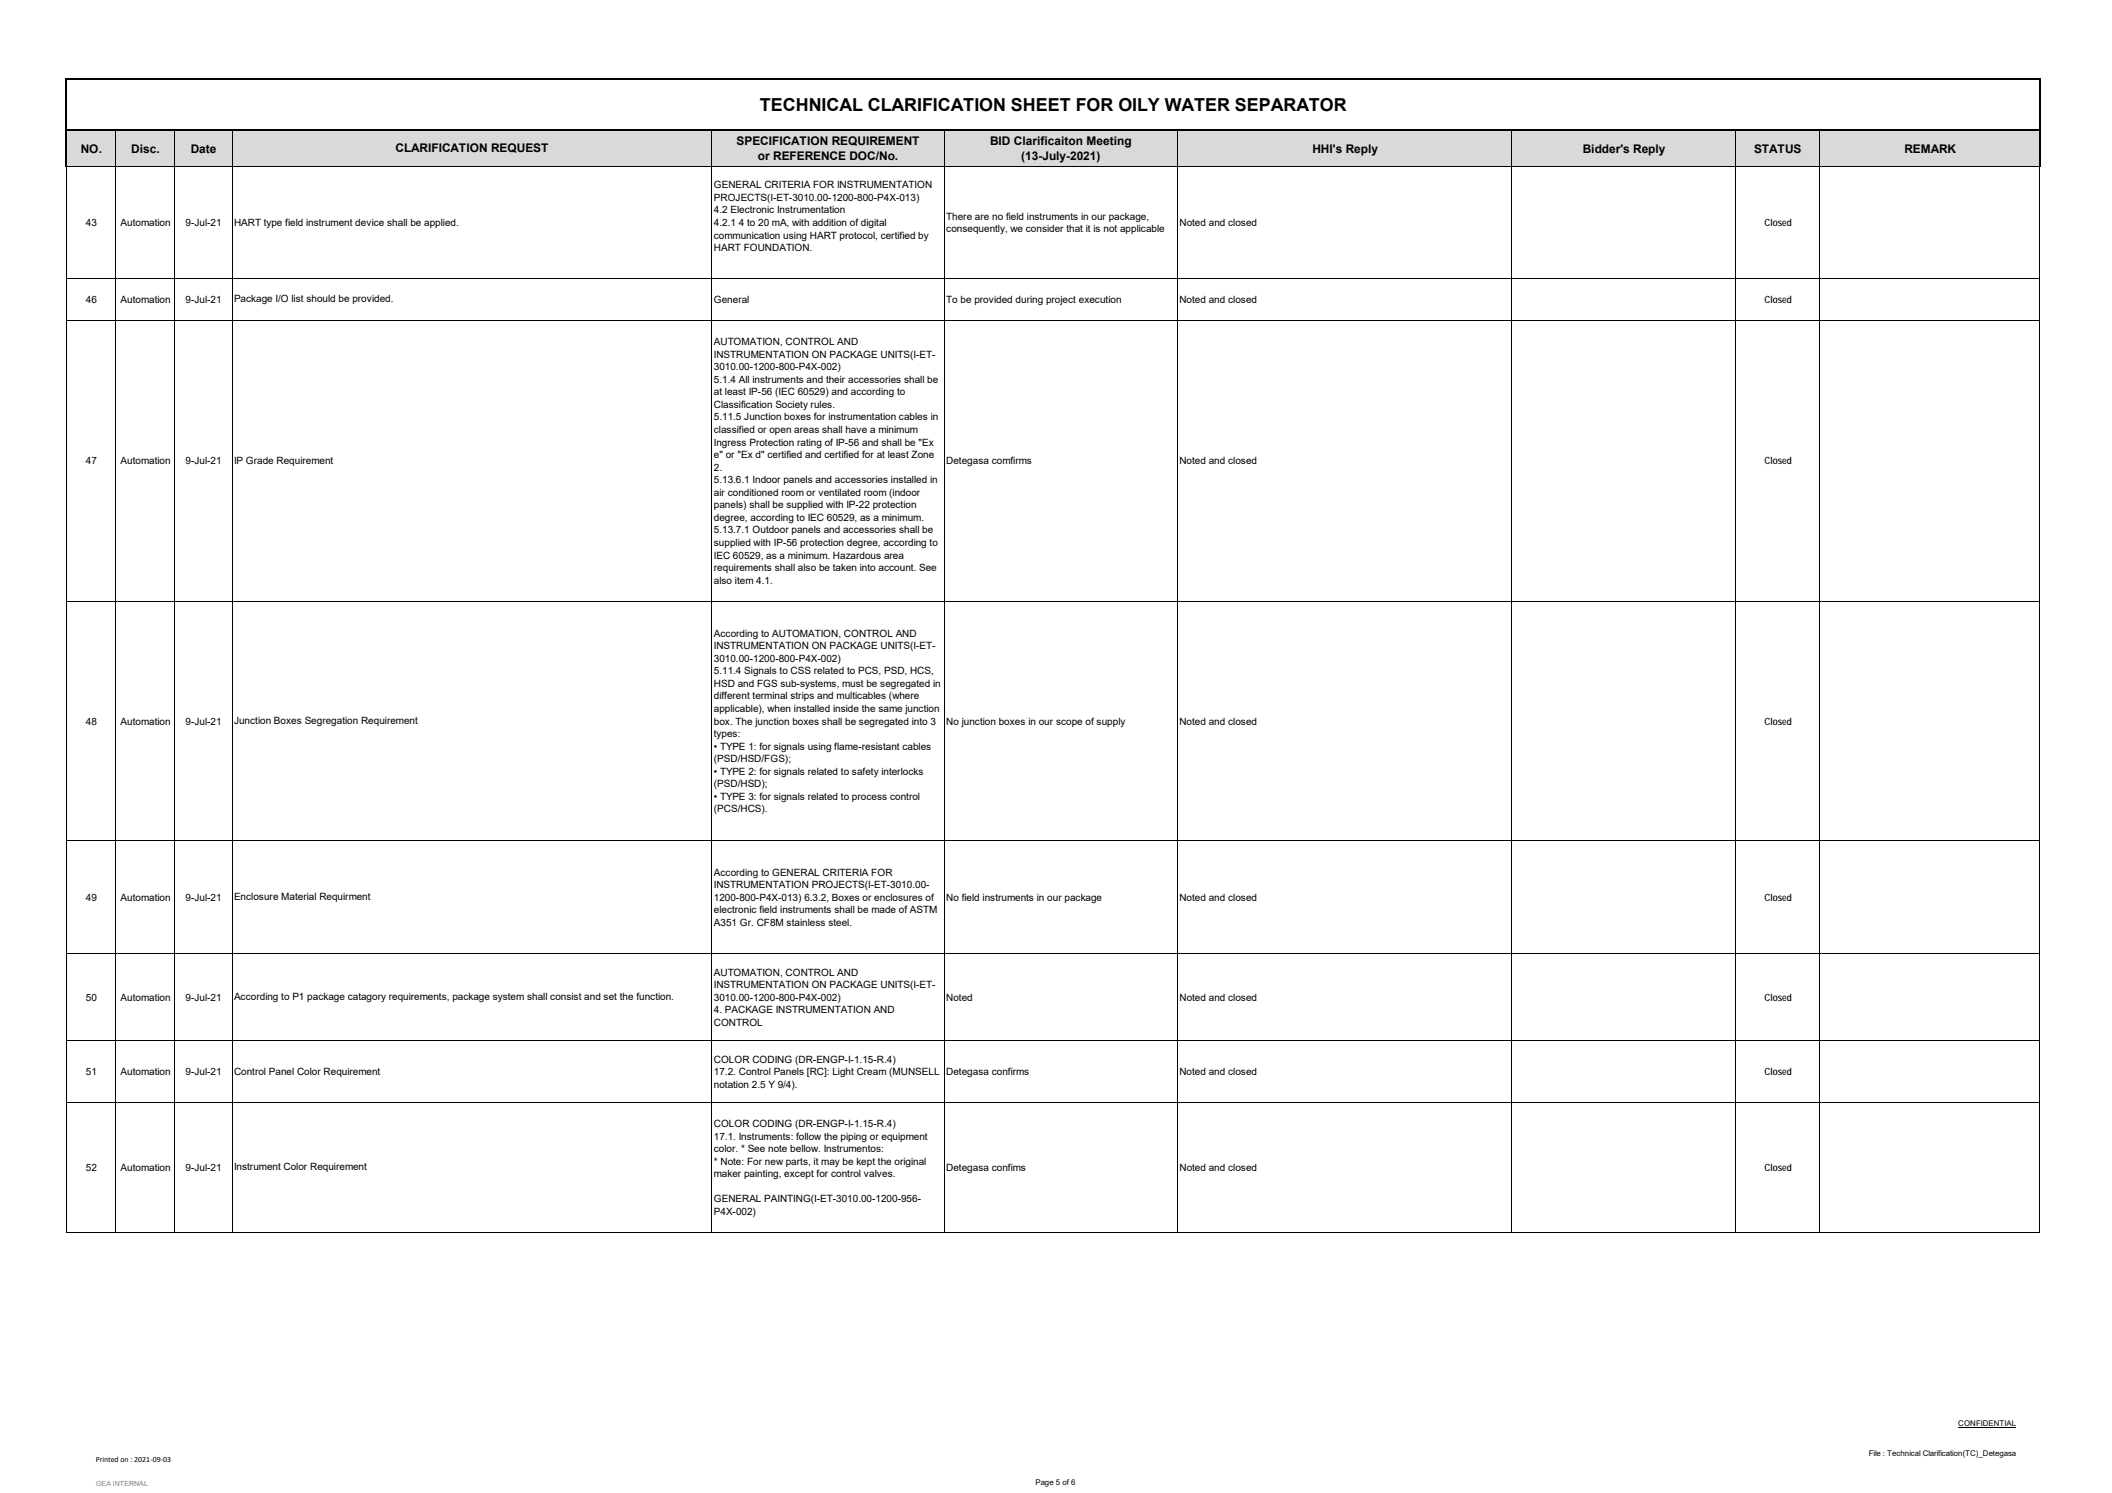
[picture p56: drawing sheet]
<svg xmlns="http://www.w3.org/2000/svg" width="420mm" height="297mm" viewBox="0 0 420 297" stroke-linecap="round" stroke-linejoin="round" font-family="sans-serif">
<defs><g id="words">
<text font-size="3.6" x="151.2" y="22">TECHNICAL CLARIFICATION SHEET FOR OILY WATER SEPARATOR</text>
<g font-size="2.4">
<text x="146.5" y="28.9">SPECIFICATION REQUIREMENT</text>
<text x="197" y="28.9">BID Clarificaiton Meeting</text>
<text x="16.1" y="30.4">NO.</text>
<text x="26.1" y="30.4">Disc.</text>
<text x="38" y="30.4">Date</text>
<text x="78.7" y="30.3">CLARIFICATION REQUEST</text>
<text x="150.8" y="31.9">or REFERENCE DOC/No.</text>
<text x="203.1" y="31.9">(13-July-2021)</text>
<text x="261.1" y="30.4">HHI's Reply</text>
<text x="314.9" y="30.4">Bidder's Reply</text>
<text x="348.9" y="30.4">STATUS</text>
<text x="378.9" y="30.4">REMARK</text>
</g>
<g font-size="2">
<text x="142" y="37.5">GENERAL CRITERIA FOR INSTRUMENTATION</text>
<text x="142" y="40">PROJECTS(I-ET-3010.00-1200-800-P4X-013)</text>
<text x="17.1" y="45">43</text>
<text x="24" y="45">Automation</text>
<text x="36.9" y="45">9-Jul-21</text>
<text x="46.6" y="44.9">HART type field instrument device shall be applied.</text>
<text x="142" y="42.5">4.2 Electronic Instrumentation</text>
<text x="142" y="45">4.2.1 4 to 20 mA, with addition of digital</text>
<text x="142" y="47.5">communication using HART protocol, certified by</text>
<text x="188.2" y="43.7">There are no field instruments in our package,</text>
<text x="188.2" y="46.2">consequently, we consider that it is not applicable</text>
<text x="234.6" y="45">Noted and closed</text>
<text x="351" y="45">Closed</text>
<text x="142" y="50">HART FOUNDATION.</text>
<text x="17.1" y="60.2">46</text>
<text x="24" y="60.2">Automation</text>
<text x="36.9" y="60.2">9-Jul-21</text>
<text x="46.6" y="60.2">Package I/O list should be provided.</text>
<text x="142" y="60.2">General</text>
<text x="188.2" y="60.2">To be provided during project execution</text>
<text x="234.6" y="60.2">Noted and closed</text>
<text x="351" y="60.2">Closed</text>
<text x="142" y="68.7">AUTOMATION, CONTROL AND</text>
<text x="142" y="71.2">INSTRUMENTATION ON PACKAGE UNITS(I-ET-</text>
<text x="142" y="73.7">3010.00-1200-800-P4X-002)</text>
<text x="142" y="76.2">5.1.4 All instruments and their accessories shall be</text>
<text x="142" y="78.7">at least IP-56 (IEC 60529) and according to</text>
<text x="142" y="81.2">Classification Society rules.</text>
<text x="142" y="83.7">5.11.5 Junction boxes for instrumentation cables in</text>
<text x="142" y="86.1">classified or open areas shall have a minimum</text>
<text x="142" y="88.6">Ingress Protection rating of IP-56 and shall be &quot;Ex</text>
<text x="17.1" y="92.4">47</text>
<text x="24" y="92.4">Automation</text>
<text x="36.9" y="92.4">9-Jul-21</text>
<text x="46.6" y="92.3">IP Grade Requirement</text>
<text x="142" y="91.1">e&quot; or &quot;Ex d&quot; certified and certified for at least Zone</text>
<text x="142" y="93.6">2.</text>
<text x="188.2" y="92.4">Detegasa comfirms</text>
<text x="234.6" y="92.4">Noted and closed</text>
<text x="351" y="92.4">Closed</text>
<text x="142" y="96.1">5.13.6.1 Indoor panels and accessories installed in</text>
<text x="142" y="98.6">air conditioned room or ventilated room (indoor</text>
<text x="142" y="101.1">panels) shall be supplied with IP-22 protection</text>
<text x="142" y="103.6">degree, according to IEC 60529, as a minimum.</text>
<text x="142" y="106.1">5.13.7.1 Outdoor panels and accessories shall be</text>
<text x="142" y="108.6">supplied with IP-56 protection degree, according to</text>
<text x="142" y="111.1">IEC 60529, as a minimum. Hazardous area</text>
<text x="142" y="113.6">requirements shall also be taken into account. See</text>
<text x="142" y="116.1">also item 4.1.</text>
<text x="142" y="126.7">According to AUTOMATION, CONTROL AND</text>
<text x="142" y="129.2">INSTRUMENTATION ON PACKAGE UNITS(I-ET-</text>
<text x="142" y="131.7">3010.00-1200-800-P4X-002)</text>
<text x="142" y="134.2">5.11.4 Signals to CSS related to PCS, PSD, HCS,</text>
<text x="142" y="136.7">HSD and FGS sub-systems, must be segregated in</text>
<text x="142" y="139.1">different terminal strips and multicables (where</text>
<text x="142" y="141.6">applicable), when installed inside the same junction</text>
<text x="17.1" y="144.1">48</text>
<text x="24" y="144.1">Automation</text>
<text x="36.9" y="144.1">9-Jul-21</text>
<text x="46.6" y="144.1">Junction Boxes Segregation Requirement</text>
<text x="142" y="144.1">box. The junction boxes shall be segregated into 3</text>
<text x="142" y="146.6">types:</text>
<text x="142" y="149.1">• TYPE 1: for signals using flame-resistant cables</text>
<text x="188.2" y="144.1">No junction boxes in our scope of supply</text>
<text x="234.6" y="144.1">Noted and closed</text>
<text x="351" y="144.1">Closed</text>
<text x="142" y="151.6">(PSD/HSD/FGS);</text>
<text x="142" y="154.1">• TYPE 2: for signals related to safety interlocks</text>
<text x="142" y="156.6">(PSD/HSD);</text>
<text x="142" y="159.1">• TYPE 3: for signals related to process control</text>
<text x="142" y="161.6">(PCS/HCS).</text>
<text x="17.1" y="179.2">49</text>
<text x="24" y="179.2">Automation</text>
<text x="36.9" y="179.2">9-Jul-21</text>
<text x="46.6" y="179.1">Enclosure Material Requirment</text>
<text x="142" y="174.2">According to GENERAL CRITERIA FOR</text>
<text x="142" y="176.7">INSTRUMENTATION PROJECTS(I-ET-3010.00-</text>
<text x="142" y="179.2">1200-800-P4X-013) 6.3.2, Boxes or enclosures of</text>
<text x="188.2" y="179.2">No field instruments in our package</text>
<text x="234.6" y="179.2">Noted and closed</text>
<text x="351" y="179.2">Closed</text>
<text x="142" y="181.7">electronic field instruments shall be made of ASTM</text>
<text x="142" y="184.2">A351 Gr. CF8M stainless steel.</text>
<text x="142" y="194.1">AUTOMATION, CONTROL AND</text>
<text x="142" y="196.6">INSTRUMENTATION ON PACKAGE UNITS(I-ET-</text>
<text x="17.1" y="199.1">50</text>
<text x="24" y="199.1">Automation</text>
<text x="36.9" y="199.1">9-Jul-21</text>
<text x="46.6" y="199">According to P1 package catagory requirements, package system shall consist and set the function.</text>
<text x="142" y="199.1">3010.00-1200-800-P4X-002)</text>
<text x="142" y="201.6">4. PACKAGE INSTRUMENTATION AND</text>
<text x="188.2" y="199.1">Noted</text>
<text x="234.6" y="199.1">Noted and closed</text>
<text x="351" y="199.1">Closed</text>
<text x="142" y="204.1">CONTROL</text>
<text x="17.1" y="213.9">51</text>
<text x="24" y="213.9">Automation</text>
<text x="36.9" y="213.9">9-Jul-21</text>
<text x="46.6" y="213.8">Control Panel Color Requirement</text>
<text x="142" y="211.4">COLOR CODING (DR-ENGP-I-1.15-R.4)</text>
<text x="142" y="213.9">17.2. Control Panels [RC]: Light Cream (MUNSELL</text>
<text x="188.2" y="213.9">Detegasa confirms</text>
<text x="234.6" y="213.9">Noted and closed</text>
<text x="351" y="213.9">Closed</text>
<text x="142" y="216.4">notation 2.5 Y 9/4).</text>
<text x="142" y="224.2">COLOR CODING (DR-ENGP-I-1.15-R.4)</text>
<text x="142" y="226.7">17.1. Instruments: follow the piping or equipment</text>
<text x="17.1" y="233">52</text>
<text x="24" y="233">Automation</text>
<text x="36.9" y="233">9-Jul-21</text>
<text x="46.6" y="232.9">Instrument Color Requirement</text>
<text x="142" y="229.2">color. * See note bellow. Instrumentos:</text>
<text x="142" y="231.7">* Note: For new parts, it may be kept the original</text>
<text x="188.2" y="233">Detegasa confims</text>
<text x="234.6" y="233">Noted and closed</text>
<text x="351" y="233">Closed</text>
<text x="142" y="234.2">maker painting, except for control valves.</text>
<text x="142" y="239.2">GENERAL PAINTING(I-ET-3010.00-1200-956-</text>
<text x="142" y="241.7">P4X-002)</text>
</g>
<g font-size="1.6">
<text x="389.6" y="283.7">CONFIDENTIAL</text>
<text x="19" y="291">Printed on : 2021‐09‐03</text>
<text x="371.8" y="289.6">File : Technical Clarification(TC)_Detegasa</text>
<text x="206" y="295.4">Page 5 of 6</text>
</g>
<text font-size="1.4" fill="#0096dc" x="19.1" y="295.7">GEA INTERNAL</text>
<text font-size=".2" x="19" y="295.7">#</text>
</g></defs>
<path d="M13.2 26h392.6v7.2h-392.6z" fill="#d9d9d9"/>
<path d="M13.2 15.5v17.7M13.3 15.7h392.7M405.8 15.8v17.4M13.3 26h392.7" fill="none" stroke="#000" stroke-width=".34"/>
<g fill="none" stroke="#000" stroke-width=".2">
<path d="M13.2 33.1v212.1M13.2 33.1h392.7M23.1 26.1v219.1M34.7 26.1v219.1M46.2 26.1v219.1M141.6 26.1v219.1M187.9 26.1v219.1M234.3 26.1v219.1M300.8 26.1v219.1M345.3 26.1v219.1M362.1 26.1v219.1M405.8 33.2v212"/>
<path d="M13.2 55.3h392.7M13.2 63.7h392.7M13.2 119.6h392.7M13.2 167.2h392.7M13.2 189.7h392.7M13.2 207h392.7M13.2 219.3h392.7M13.2 245.2h392.7M389.6 283.9h11.5"/>
</g>
<use href="#words"/>
</svg>
